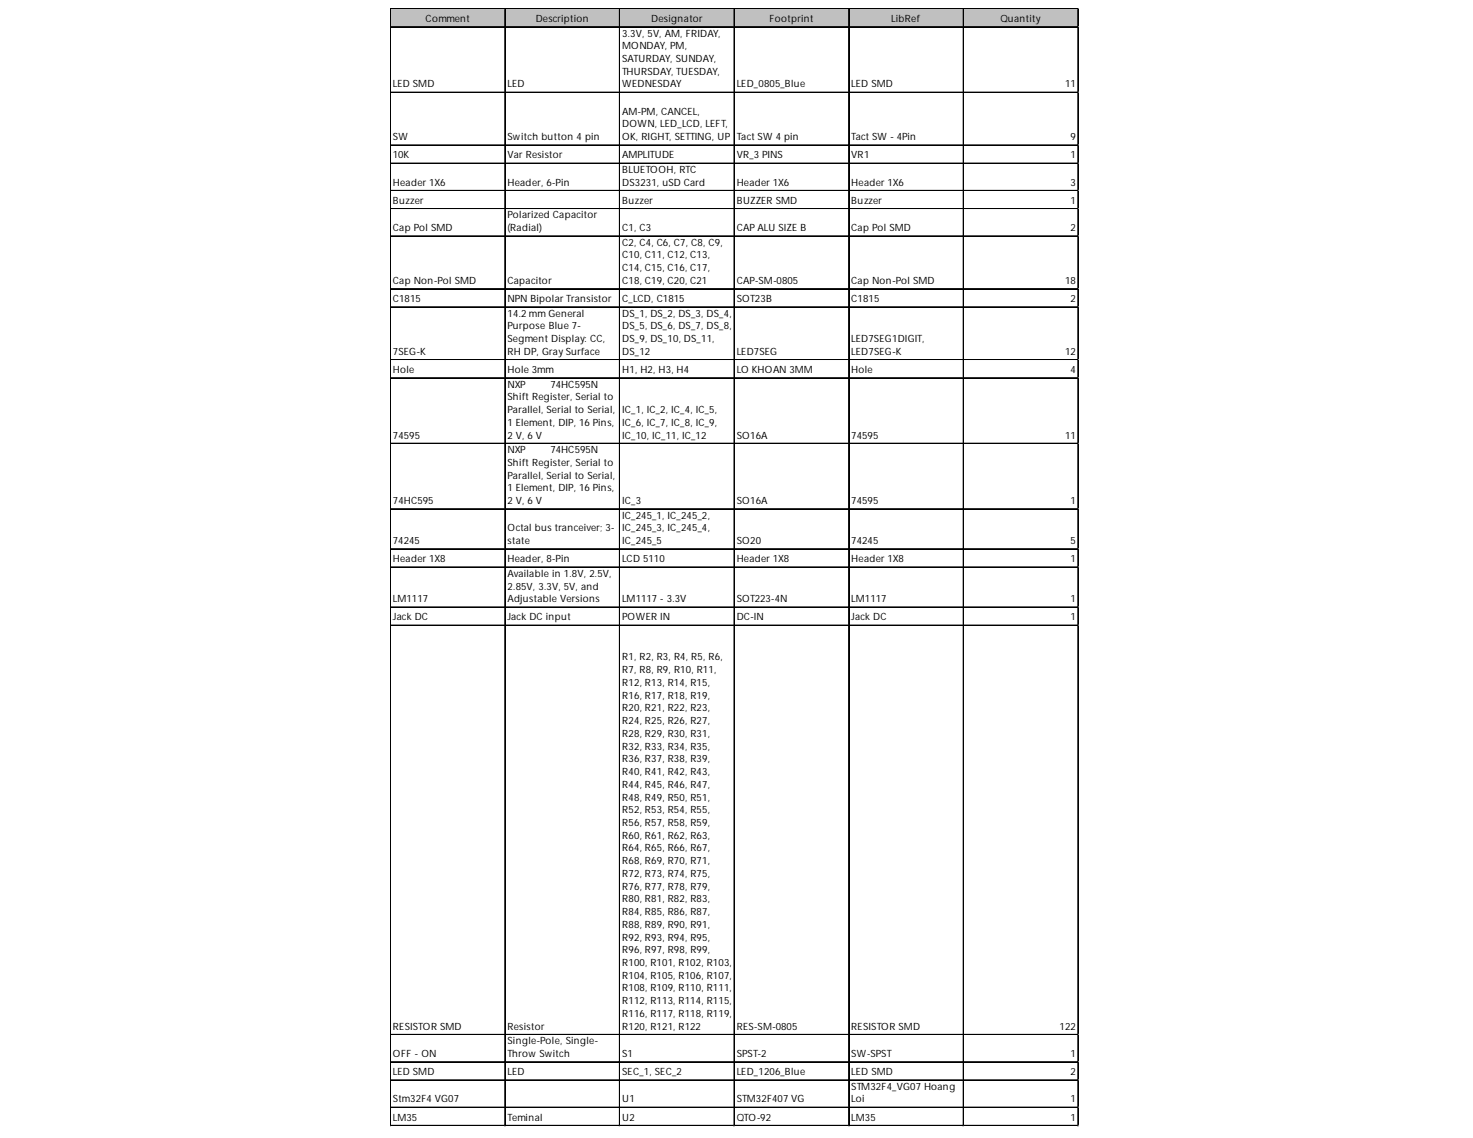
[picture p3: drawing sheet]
<svg xmlns="http://www.w3.org/2000/svg" width="279mm" height="216mm" viewBox="0 0 279 216" stroke-linecap="round" stroke-linejoin="round" font-family="sans-serif">
<defs><g id="words">
<g font-size="1.9">
<text x="80.7" y="4.2">Comment</text>
<text x="101.6" y="4.2">Description</text>
<text x="123.5" y="4.2">Designator</text>
<text x="146" y="4.2">Footprint</text>
<text x="169.1" y="4.2">LibRef</text>
<text x="189.8" y="4.2">Quantity</text>
<text x="118" y="6.9">3.3V, 5V, AM, FRIDAY,</text>
<text x="118" y="9.3">MONDAY, PM,</text>
<text x="118" y="11.8">SATURDAY, SUNDAY,</text>
<text x="74.5" y="16.6">LED SMD</text>
<text x="96.3" y="16.6">LED</text>
<text x="118" y="14.2">THURSDAY, TUESDAY,</text>
<text x="118" y="16.6">WEDNESDAY</text>
<text x="139.7" y="16.6">LED_0805_Blue</text>
<text x="161.5" y="16.6">LED SMD</text>
<text x="202" y="16.6">11</text>
<text x="118" y="21.8">AM-PM, CANCEL,</text>
<text x="74.5" y="26.6">SW</text>
<text x="96.3" y="26.6">Switch button 4 pin</text>
<text x="118" y="24.2">DOWN, LED_LCD, LEFT,</text>
<text x="118" y="26.6">OK, RIGHT, SETTING, UP</text>
<text x="139.7" y="26.6">Tact SW 4 pin</text>
<text x="161.5" y="26.6">Tact SW - 4Pin</text>
<text x="203.1" y="26.6">9</text>
<text x="74.5" y="30.1">10K</text>
<text x="74.5" y="35.2">Header 1X6</text>
<text x="96.3" y="30.1">Var Resistor</text>
<text x="96.3" y="35.2">Header, 6-Pin</text>
<text x="118" y="30.1">AMPLITUDE</text>
<text x="118" y="32.8">BLUETOOH, RTC</text>
<text x="118" y="35.2">DS3231, uSD Card</text>
<text x="139.7" y="30.1">VR_3 PINS</text>
<text x="139.7" y="35.2">Header 1X6</text>
<text x="161.5" y="30.1">VR1</text>
<text x="161.5" y="35.2">Header 1X6</text>
<text x="203.1" y="30.1">1</text>
<text x="203.1" y="35.2">3</text>
<text x="74.5" y="38.7">Buzzer</text>
<text x="96.3" y="41.4">Polarized Capacitor</text>
<text x="118" y="38.7">Buzzer</text>
<text x="139.7" y="38.7">BUZZER SMD</text>
<text x="161.5" y="38.7">Buzzer</text>
<text x="203.1" y="38.7">1</text>
<text x="74.5" y="43.9">Cap Pol SMD</text>
<text x="96.3" y="43.9">(Radial)</text>
<text x="118" y="43.9">C1, C3</text>
<text x="118" y="46.6">C2, C4, C6, C7, C8, C9,</text>
<text x="139.7" y="43.9">CAP ALU SIZE B</text>
<text x="161.5" y="43.9">Cap Pol SMD</text>
<text x="203.1" y="43.9">2</text>
<text x="74.5" y="53.9">Cap Non-Pol SMD</text>
<text x="96.3" y="53.9">Capacitor</text>
<text x="118" y="49">C10, C11, C12, C13,</text>
<text x="118" y="51.4">C14, C15, C16, C17,</text>
<text x="118" y="53.9">C18, C19, C20, C21</text>
<text x="139.7" y="53.9">CAP-SM-0805</text>
<text x="161.5" y="53.9">Cap Non-Pol SMD</text>
<text x="202" y="53.9">18</text>
<text x="74.5" y="57.3">C1815</text>
<text x="96.3" y="57.3">NPN Bipolar Transistor</text>
<text x="118" y="57.3">C_LCD, C1815</text>
<text x="139.7" y="57.3">SOT23B</text>
<text x="161.5" y="57.3">C1815</text>
<text x="203.1" y="57.3">2</text>
<text x="96.3" y="60.1">14.2 mm General</text>
<text x="96.3" y="62.5">Purpose Blue 7-</text>
<text x="96.3" y="64.9">Segment Display: CC,</text>
<text x="118" y="60.1">DS_1, DS_2, DS_3, DS_4,</text>
<text x="118" y="62.5">DS_5, DS_6, DS_7, DS_8,</text>
<text x="118" y="64.9">DS_9, DS_10, DS_11,</text>
<text x="161.5" y="64.9">LED7SEG1DIGIT,</text>
<text x="74.5" y="67.3">7SEG-K</text>
<text x="74.5" y="70.8">Hole</text>
<text x="96.3" y="67.3">RH DP, Gray Surface</text>
<text x="96.3" y="70.8">Hole 3mm</text>
<text x="118" y="67.3">DS_12</text>
<text x="118" y="70.8">H1, H2, H3, H4</text>
<text x="139.7" y="67.3">LED7SEG</text>
<text x="139.7" y="70.8">LO KHOAN 3MM</text>
<text x="161.5" y="67.3">LED7SEG-K</text>
<text x="161.5" y="70.8">Hole</text>
<text x="202" y="67.3">12</text>
<text x="203.1" y="70.8">4</text>
<text x="96.3" y="73.5">NXP</text>
<text x="96.3" y="75.9">Shift Register, Serial to</text>
<text x="104.4" y="73.5">74HC595N</text>
<text x="74.5" y="83.2">74595</text>
<text x="96.3" y="78.4">Parallel, Serial to Serial,</text>
<text x="96.3" y="80.8">1 Element, DIP, 16 Pins,</text>
<text x="96.3" y="83.2">2 V, 6 V</text>
<text x="118" y="78.4">IC_1, IC_2, IC_4, IC_5,</text>
<text x="118" y="80.8">IC_6, IC_7, IC_8, IC_9,</text>
<text x="118" y="83.2">IC_10, IC_11, IC_12</text>
<text x="139.7" y="83.2">SO16A</text>
<text x="161.5" y="83.2">74595</text>
<text x="202" y="83.2">11</text>
<text x="96.3" y="86">NXP</text>
<text x="96.3" y="88.4">Shift Register, Serial to</text>
<text x="104.4" y="86">74HC595N</text>
<text x="74.5" y="95.6">74HC595</text>
<text x="96.3" y="90.8">Parallel, Serial to Serial,</text>
<text x="96.3" y="93.2">1 Element, DIP, 16 Pins,</text>
<text x="96.3" y="95.6">2 V, 6 V</text>
<text x="118" y="95.6">IC_3</text>
<text x="139.7" y="95.6">SO16A</text>
<text x="161.5" y="95.6">74595</text>
<text x="203.1" y="95.6">1</text>
<text x="96.3" y="100.8">Octal bus tranceiver; 3-</text>
<text x="118" y="98.4">IC_245_1, IC_245_2,</text>
<text x="118" y="100.8">IC_245_3, IC_245_4,</text>
<text x="74.5" y="103.2">74245</text>
<text x="74.5" y="106.7">Header 1X8</text>
<text x="96.3" y="103.2">state</text>
<text x="96.3" y="106.7">Header, 8-Pin</text>
<text x="118" y="103.2">IC_245_5</text>
<text x="118" y="106.7">LCD 5110</text>
<text x="139.7" y="103.2">SO20</text>
<text x="139.7" y="106.7">Header 1X8</text>
<text x="161.5" y="103.2">74245</text>
<text x="161.5" y="106.7">Header 1X8</text>
<text x="203.1" y="103.2">5</text>
<text x="203.1" y="106.7">1</text>
<text x="96.3" y="109.4">Available in 1.8V, 2.5V,</text>
<text x="96.3" y="111.8">2.85V, 3.3V, 5V, and</text>
<text x="74.5" y="114.3">LM1117</text>
<text x="74.5" y="117.7">Jack DC</text>
<text x="96.3" y="114.3">Adjustable Versions</text>
<text x="96.3" y="117.7">Jack DC input</text>
<text x="118" y="114.3">LM1117 - 3.3V</text>
<text x="118" y="117.7">POWER IN</text>
<text x="139.7" y="114.3">SOT223-4N</text>
<text x="139.7" y="117.7">DC-IN</text>
<text x="161.5" y="114.3">LM1117</text>
<text x="161.5" y="117.7">Jack DC</text>
<text x="203.1" y="114.3">1</text>
<text x="203.1" y="117.7">1</text>
<text x="118" y="125.3">R1, R2, R3, R4, R5, R6,</text>
<text x="118" y="127.7">R7, R8, R9, R10, R11,</text>
<text x="118" y="130.1">R12, R13, R14, R15,</text>
<text x="118" y="132.5">R16, R17, R18, R19,</text>
<text x="118" y="135">R20, R21, R22, R23,</text>
<text x="118" y="137.4">R24, R25, R26, R27,</text>
<text x="118" y="139.8">R28, R29, R30, R31,</text>
<text x="118" y="142.2">R32, R33, R34, R35,</text>
<text x="118" y="144.6">R36, R37, R38, R39,</text>
<text x="118" y="147">R40, R41, R42, R43,</text>
<text x="118" y="149.5">R44, R45, R46, R47,</text>
<text x="118" y="151.9">R48, R49, R50, R51,</text>
<text x="118" y="154.3">R52, R53, R54, R55,</text>
<text x="118" y="156.7">R56, R57, R58, R59,</text>
<text x="118" y="159.1">R60, R61, R62, R63,</text>
<text x="118" y="161.5">R64, R65, R66, R67,</text>
<text x="118" y="163.9">R68, R69, R70, R71,</text>
<text x="118" y="166.4">R72, R73, R74, R75,</text>
<text x="118" y="168.8">R76, R77, R78, R79,</text>
<text x="118" y="171.2">R80, R81, R82, R83,</text>
<text x="118" y="173.6">R84, R85, R86, R87,</text>
<text x="118" y="176">R88, R89, R90, R91,</text>
<text x="118" y="178.4">R92, R93, R94, R95,</text>
<text x="118" y="180.9">R96, R97, R98, R99,</text>
<text x="118" y="183.3">R100, R101, R102, R103,</text>
<text x="118" y="185.7">R104, R105, R106, R107,</text>
<text x="118" y="188.1">R108, R109, R110, R111,</text>
<text x="118" y="190.5">R112, R113, R114, R115,</text>
<text x="74.5" y="195.4">RESISTOR SMD</text>
<text x="96.3" y="195.4">Resistor</text>
<text x="118" y="192.9">R116, R117, R118, R119,</text>
<text x="118" y="195.4">R120, R121, R122</text>
<text x="139.7" y="195.4">RES-SM-0805</text>
<text x="161.5" y="195.4">RESISTOR SMD</text>
<text x="201" y="195.4">122</text>
<text x="74.5" y="200.5">OFF - ON</text>
<text x="74.5" y="204">LED SMD</text>
<text x="96.3" y="198.1">Single-Pole, Single-</text>
<text x="96.3" y="200.5">Throw Switch</text>
<text x="96.3" y="204">LED</text>
<text x="118" y="200.5">S1</text>
<text x="118" y="204">SEC_1, SEC_2</text>
<text x="139.7" y="200.5">SPST-2</text>
<text x="139.7" y="204">LED_1206_Blue</text>
<text x="161.5" y="200.5">SW-SPST</text>
<text x="161.5" y="204">LED SMD</text>
<text x="203.1" y="200.5">1</text>
<text x="203.1" y="204">2</text>
<text x="74.5" y="209.2">Stm32F4 VG07</text>
<text x="118" y="209.2">U1</text>
<text x="139.7" y="209.2">STM32F407 VG</text>
<text x="161.5" y="206.7">STM32F4_VG07 Hoang</text>
<text x="161.5" y="209.2">Loi</text>
<text x="203.1" y="209.2">1</text>
<text x="74.5" y="212.6">LM35</text>
<text x="96.3" y="212.6">Teminal</text>
<text x="118" y="212.6">U2</text>
<text x="139.7" y="212.6">QTO-92</text>
<text x="161.5" y="212.6">LM35</text>
<text x="203.1" y="212.6">1</text>
</g>
</g></defs>
<path d="M74.1 1.7h130.5v3.5h-130.5z" fill="#c0c0c0"/>
<g fill="none" stroke="#000" stroke-width=".19">
<path d="M74 1.6v212.1M74.1 1.6v212.1M74.2 1.6h130.4M74.2 1.7h130.4M74.2 5.1h130.4M74.2 17.5h130.4M74.2 17.6h130.4M95.7 1.8v211.9M95.8 1.8v211.9M117.5 1.8v211.9M117.6 1.8v211.9M139.2 1.8v211.9"/>
<path d="M139.3 1.8v211.9M161 1.8v211.9M182.7 1.8v211.9M182.8 1.8v211.9M204.4 1.8v211.9M204.5 1.8v211.9M74.2 27.5h130.4M74.2 27.6h130.4M74.2 30.9h130.4M74.2 31h130.4M74.2 36.1h130.4M74.2 36.2h130.4"/>
<path d="M74.2 39.6h130.4M74.2 39.7h130.4M74.2 44.7h130.4M74.2 44.8h130.4M74.2 54.7h130.4M74.2 54.8h130.4M74.2 58.2h130.4M74.2 58.3h130.4M74.2 68.2h130.4M74.2 68.3h130.4M74.2 71.7h130.4M74.2 84.1h130.4"/>
<path d="M74.2 84.2h130.4M74.2 96.5h130.4M74.2 96.6h130.4M74.2 104.1h130.4M74.2 104.2h130.4M74.2 107.5h130.4M74.2 107.6h130.4M74.2 115.1h130.4M74.2 115.2h130.4M74.2 118.6h130.4M74.2 118.7h130.4M74.2 196.2h130.4"/>
<path d="M74.2 196.3h130.4M74.2 201.4h130.4M74.2 201.5h130.4M74.2 204.9h130.4M74.2 205h130.4M74.2 210h130.4M74.2 210.1h130.4M74.2 213.5h130.4M74.2 213.6h130.4"/>
</g>
<path d="M74 213.7h.1" fill="none" stroke="#d4d4d4" stroke-width=".19"/>
<path d="M74 213.7h.2z" fill="#d4d4d4"/>
<path d="M95.7 213.7h.1" fill="none" stroke="#d4d4d4" stroke-width=".19"/>
<path d="M95.7 213.7h.2z" fill="#d4d4d4"/>
<path d="M117.5 213.7h.1" fill="none" stroke="#d4d4d4" stroke-width=".19"/>
<path d="M117.5 213.7h.2z" fill="#d4d4d4"/>
<path d="M139.2 213.7h.1" fill="none" stroke="#d4d4d4" stroke-width=".19"/>
<path d="M139.2 213.7h.2z" fill="#d4d4d4"/>
<path d="M161 213.7h.1" fill="none" stroke="#d4d4d4" stroke-width=".19"/>
<path d="M161 213.7h.1z" fill="#d4d4d4"/>
<path d="M182.7 213.7h.1" fill="none" stroke="#d4d4d4" stroke-width=".19"/>
<path d="M182.7 213.7h.2z" fill="#d4d4d4"/>
<path d="M204.4 213.7h.1" fill="none" stroke="#d4d4d4" stroke-width=".19"/>
<path d="M204.4 213.7h.2z" fill="#d4d4d4"/>
<path d="M204.6 1.6h.1" fill="none" stroke="#d4d4d4" stroke-width=".19"/>
<path d="M204.6 1.6l.1 .2z" fill="#d4d4d4"/>
<path d="M204.6 5.1h.1" fill="none" stroke="#d4d4d4" stroke-width=".19"/>
<path d="M204.6 5.1l.1 .1z" fill="#d4d4d4"/>
<path d="M204.6 17.5h.1" fill="none" stroke="#d4d4d4" stroke-width=".19"/>
<path d="M204.6 17.5l.1 .2z" fill="#d4d4d4"/>
<path d="M204.6 27.5h.1" fill="none" stroke="#d4d4d4" stroke-width=".19"/>
<path d="M204.6 27.5l.1 .2z" fill="#d4d4d4"/>
<path d="M204.6 30.9h.1" fill="none" stroke="#d4d4d4" stroke-width=".19"/>
<path d="M204.6 30.9l.1 .2z" fill="#d4d4d4"/>
<path d="M204.6 36.1h.1" fill="none" stroke="#d4d4d4" stroke-width=".19"/>
<path d="M204.6 36.1l.1 .2z" fill="#d4d4d4"/>
<path d="M204.6 39.6h.1" fill="none" stroke="#d4d4d4" stroke-width=".19"/>
<path d="M204.6 39.6l.1 .1z" fill="#d4d4d4"/>
<path d="M204.6 44.7h.1" fill="none" stroke="#d4d4d4" stroke-width=".19"/>
<path d="M204.6 44.7l.1 .2z" fill="#d4d4d4"/>
<path d="M204.6 54.7h.1" fill="none" stroke="#d4d4d4" stroke-width=".19"/>
<path d="M204.6 54.7l.1 .2z" fill="#d4d4d4"/>
<path d="M204.6 58.2h.1" fill="none" stroke="#d4d4d4" stroke-width=".19"/>
<path d="M204.6 58.2l.1 .2z" fill="#d4d4d4"/>
<path d="M204.6 68.2h.1" fill="none" stroke="#d4d4d4" stroke-width=".19"/>
<path d="M204.6 68.2l.1 .2z" fill="#d4d4d4"/>
<path d="M204.6 71.7h.1" fill="none" stroke="#d4d4d4" stroke-width=".19"/>
<path d="M204.6 71.7l.1 .1z" fill="#d4d4d4"/>
<path d="M204.6 84.1h.1" fill="none" stroke="#d4d4d4" stroke-width=".19"/>
<path d="M204.6 84.1l.1 .2z" fill="#d4d4d4"/>
<path d="M204.6 96.5h.1" fill="none" stroke="#d4d4d4" stroke-width=".19"/>
<path d="M204.6 96.5l.1 .2z" fill="#d4d4d4"/>
<path d="M204.6 104.1h.1" fill="none" stroke="#d4d4d4" stroke-width=".19"/>
<path d="M204.6 104.1l.1 .2z" fill="#d4d4d4"/>
<path d="M204.6 107.5h.1" fill="none" stroke="#d4d4d4" stroke-width=".19"/>
<path d="M204.6 107.5l.1 .2z" fill="#d4d4d4"/>
<path d="M204.6 115.1h.1" fill="none" stroke="#d4d4d4" stroke-width=".19"/>
<path d="M204.6 115.1l.1 .2z" fill="#d4d4d4"/>
<path d="M204.6 118.6h.1" fill="none" stroke="#d4d4d4" stroke-width=".19"/>
<path d="M204.6 118.6l.1 .2z" fill="#d4d4d4"/>
<path d="M204.6 196.2h.1" fill="none" stroke="#d4d4d4" stroke-width=".19"/>
<path d="M204.6 196.2l.1 .2z" fill="#d4d4d4"/>
<path d="M204.6 201.4h.1" fill="none" stroke="#d4d4d4" stroke-width=".19"/>
<path d="M204.6 201.4l.1 .2z" fill="#d4d4d4"/>
<path d="M204.6 204.9h.1" fill="none" stroke="#d4d4d4" stroke-width=".19"/>
<path d="M204.6 204.9l.1 .1z" fill="#d4d4d4"/>
<path d="M204.6 210h.1" fill="none" stroke="#d4d4d4" stroke-width=".19"/>
<path d="M204.6 210l.1 .2z" fill="#d4d4d4"/>
<path d="M204.6 213.5h.1" fill="none" stroke="#d4d4d4" stroke-width=".19"/>
<path d="M204.6 213.5l.1 .2z" fill="#d4d4d4"/>
<use href="#words"/>
</svg>
